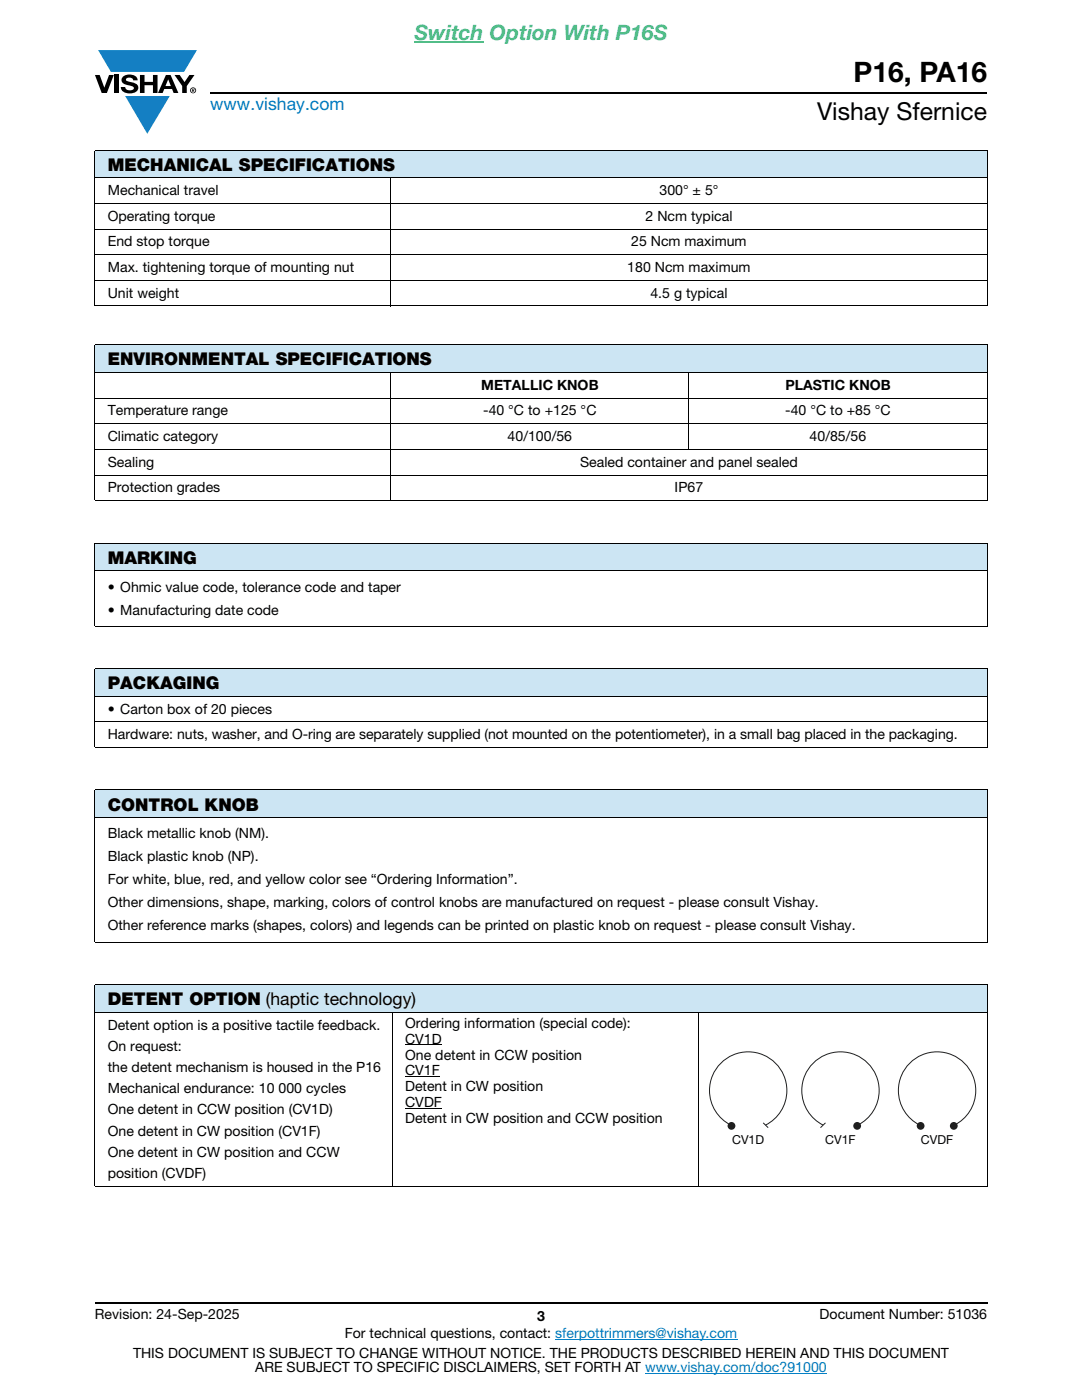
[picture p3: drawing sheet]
<svg xmlns="http://www.w3.org/2000/svg" width="216mm" height="279mm" viewBox="0 0 216 279" stroke-linecap="round" stroke-linejoin="round" font-family="sans-serif">
<defs><g id="words">
<text font-size="5.6" x="170.3" y="16.4">P16, PA16</text>
<text font-size="4.9" x="163" y="24">Vishay Sfernice</text>
<text font-size="4.2" fill="#4cbb84" x="82.7" y="8">Switch Option With P16S</text>
<text font-size="3.5" fill="#007ec4" x="42" y="21.9">www.vishay.com</text>
<g font-size="3.5">
<text x="21.5" y="34.1">MECHANICAL SPECIFICATIONS</text>
<text x="21.5" y="72.9">ENVIRONMENTAL SPECIFICATIONS</text>
<text x="21.5" y="112.5">MARKING</text>
<text x="21.5" y="137.6">PACKAGING</text>
<text x="21.5" y="161.8">CONTROL KNOB</text>
<text x="21.5" y="200.6">DETENT OPTION (haptic technology)</text>
</g>
<g font-size="2.8">
<text x="21.5" y="39">Mechanical travel</text>
<text x="131.6" y="39">300° ± 5°</text>
<text x="21.5" y="44.1">Operating torque</text>
<text x="128.8" y="44.1">2 Ncm typical</text>
<text x="21.5" y="49.2">End stop torque</text>
<text x="125.9" y="49.2">25 Ncm maximum</text>
<text x="21.5" y="59.4">Unit weight</text>
<text x="21.5" y="54.3">Max. tightening torque of mounting nut</text>
<text x="125.2" y="54.3">180 Ncm maximum</text>
<text x="129.8" y="59.4">4.5 g typical</text>
<text x="96" y="77.8">METALLIC KNOB</text>
<text x="156.7" y="77.8">PLASTIC KNOB</text>
<text x="21.5" y="82.9">Temperature range</text>
<text x="96.4" y="82.9">-40 °C to +125 °C</text>
<text x="156.7" y="82.9">-40 °C to +85 °C</text>
<text x="21.5" y="88">Climatic category</text>
<text x="101.3" y="88">40/100/56</text>
<text x="161.6" y="88">40/85/56</text>
<text x="21.5" y="93.2">Sealing</text>
<text x="115.7" y="93.2">Sealed container and panel sealed</text>
<text x="21.5" y="98.3">Protection grades</text>
<text x="134.6" y="98.3">IP67</text>
<text x="21.5" y="118">• Ohmic value code, tolerance code and taper</text>
<text x="21.5" y="122.6">• Manufacturing date code</text>
<text x="21.5" y="142.4">• Carton box of 20 pieces</text>
<text x="21.5" y="147.6">Hardware: nuts, washer, and O-ring are separately supplied (not mounted on the potentiometer), in a small bag placed in the packaging.</text>
<text x="21.5" y="167.3">Black metallic knob (NM).</text>
<text x="21.5" y="171.9">Black plastic knob (NP).</text>
<text x="21.5" y="176.5">For white, blue, red, and yellow color see “Ordering Information”.</text>
<text x="21.5" y="181.1">Other dimensions, shape, marking, colors of control knobs are manufactured on request - please consult Vishay.</text>
<text x="21.5" y="185.7">Other reference marks (shapes, colors) and legends can be printed on plastic knob on request - please consult Vishay.</text>
<text x="21.5" y="205.5">Detent option is a positive tactile feedback.</text>
<text x="21.5" y="209.7">On request:</text>
<text x="80.8" y="205.1">Ordering information (special code):</text>
<text x="80.8" y="208.3">CV1D</text>
<text x="21.5" y="213.9">the detent mechanism is housed in the P16</text>
<text x="80.8" y="211.5">One detent in CCW position</text>
<text x="80.8" y="214.6">CV1F</text>
<text x="21.5" y="218.2">Mechanical endurance: 10 000 cycles</text>
<text x="80.8" y="217.8">Detent in CW position</text>
<text x="80.8" y="221">CVDF</text>
<text x="21.5" y="222.4">One detent in CCW position (CV1D)</text>
<text x="21.5" y="226.6">One detent in CW position (CV1F)</text>
<text x="80.8" y="224.2">Detent in CW position and CCW position</text>
<text x="21.5" y="230.9">One detent in CW position and CCW</text>
<text x="21.5" y="235.1">position (CVDF)</text>
<text x="18.9" y="263.3">Revision: 24-Sep-2025</text>
<text x="107.2" y="263.6">3</text>
<text x="163.6" y="263.3">Document Number: 51036</text>
<text x="68.8" y="267.1">For technical questions, contact: sferpottrimmers@vishay.com</text>
<text x="26.5" y="271">THIS DOCUMENT IS SUBJECT TO CHANGE WITHOUT NOTICE. THE PRODUCTS DESCRIBED HEREIN AND THIS DOCUMENT</text>
<text x="50.9" y="273.8">ARE SUBJECT TO SPECIFIC DISCLAIMERS, SET FORTH AT www.vishay.com/doc?91000</text>
</g>
<g font-size="2.5" fill="#040503">
<text x="146.1" y="228.3">CV1D</text>
<text x="164.7" y="228.3">CV1F</text>
<text x="183.8" y="228.3">CVDF</text>
</g>
</g></defs>
<g fill="#147fc3">
<path d="M19.6 10h19.7l-2.6 4.3h-1.1h-13.5z"/>
<path d="M25 19.2h8.9l-4.5 7.5z"/>
</g>
<g fill="#000">
<path d="M18.9 15h1l.9 2.5 1-2.5h.9l-1.4 3.6h-1zM22.9 15h.9v3.6h-.9zM24.6 15.3a2.1 2.1 0 0 1 2.8 .3l.1 .4h-.9a.79 .79 0 0 0-.7-.5 .79 .79 0 0 0-.8 .4l.3 .3 1 .2a1.08 1.08 0 0 1 1.2 1 1.08 1.08 0 0 1-1.1 1.2 1.73 1.73 0 0 1-2.4-1.2h.9a.96 .96 0 0 0 .8 .6 .96 .96 0 0 0 .9-.4 1.31 1.31 0 0 0-1.2-.6 1.03 1.03 0 0 1-1.1-.6 1.03 1.03 0 0 1 .2-1.1zM27.9 15h.9v1.3h1.7v-1.3h.9v3.6h-.9v-1.6h-1.7v1.6h-.9zM34.8 15h1.1l.9 1.4 1-1.4h1l-1.5 2.2v1.4h-.9v-1.4z"/>
<path d="M33.6 15.9l.5 1.3h-1.1zM33.1 15l-1.6 3.6h1l.3-.8h1.5l.3 .8h1l-1.6-3.6z"/>
<path d="M38.4 17.8h.2v.2h-.2zM38.3 17.7v.7h.1v-.3l.4 .3-.2-.3 .2-.2-.1-.2z"/>
<path d="M38.1 18a.46 .46 0 0 1 .9 0 .46 .46 0 0 1-.9 0zM37.9 18a.6 .6 0 0 0 1.2 0 .6 .6 0 0 0-1.2 0z"/>
</g>
<path d="M42 18.6h155M18.9 260h178.1" fill="none" stroke="#000" stroke-width=".36"/>
<path d="M82.7 8.3h13.8" fill="none" stroke="#4cbb84" stroke-width=".21"/>
<path d="M110.8 267.3h36.3M128.7 274h36.3" fill="none" stroke="#007ec4" stroke-width=".2"/>
<g fill="#cce5f3">
<path d="M18.9 30h178.1v5.5h-178.1z"/>
<path d="M18.9 68.8h178.1v5.5h-178.1z"/>
<path d="M18.9 108.4h178.1v5.5h-178.1z"/>
<path d="M18.9 133.5h178.1v5.5h-178.1z"/>
<path d="M18.9 157.6h178.1v5.6h-178.1z"/>
<path d="M18.9 196.5h178.1v5.5h-178.1z"/>
</g>
<g fill="none" stroke="#000" stroke-width=".2">
<path d="M18.9 30h178.1M18.9 35.5h178.1M18.9 30.1v30.9M78 35.4v25.8M197 30.1v30.9M18.9 40.6h178.1M18.9 45.7h178.1M18.9 50.8h178.1M18.9 56h178.1M18.9 61.1h178.1M18.9 68.8h178.1M18.9 74.3h178.1"/>
<path d="M18.9 79.5h178.1M18.9 68.9v30.9M78 74.3v25.7M137.5 74.3v15.5M197 68.9v30.9M18.9 84.6h178.1M18.9 89.7h178.1M18.9 94.8h178.1M18.9 99.9h178.1M18.9 108.4h178.1M18.9 113.9h178.1M18.9 108.5v16.4"/>
<path d="M197 108.5v16.4M18.9 125h178.1M18.9 133.5h178.1M18.9 139h178.1M18.9 133.5v15.6M197 133.5v15.6M18.9 144.1h178.1M18.9 149.2h178.1M18.9 157.6h178.1M18.9 157.8v30.1M197 157.8v30.1M18.9 163.2h178.1"/>
<path d="M18.9 188h178.1M18.9 196.5h178.1M18.9 196.6v40.1M197 196.6v40.1M18.9 202h178.1M78.3 201.9v34.9M80.8 208.5h7.4M80.8 214.9h7M139.3 201.9v34.9M18.9 236.7h178.1M80.8 221.2h7.4"/>
</g>
<path d="M152.8 224.5a7.7 7.7 0 0 0 2.5-11.7 7.7 7.7 0 0 0-12 0 7.7 7.7 0 0 0 2.5 11.7" fill="none" stroke="#201d1e" stroke-width=".2"/>
<circle cx="146" cy="224.7" r=".78" fill="#201d1e"/>
<path d="M152.3 224.1l1 1M164.2 224.5a7.7 7.7 0 0 1-2.5-11.7 7.7 7.7 0 0 1 12 0 7.7 7.7 0 0 1-2.5 11.7" fill="none" stroke="#201d1e" stroke-width=".2"/>
<circle cx="171" cy="224.7" r=".78" fill="#201d1e"/>
<path d="M164.7 224.1l-1 1M183.5 224.5a7.7 7.7 0 0 1-2.5-11.7 7.7 7.7 0 0 1 12 0 7.7 7.7 0 0 1-2.5 11.7" fill="none" stroke="#201d1e" stroke-width=".2"/>
<g fill="#201d1e">
<circle cx="190.3" cy="224.7" r=".78"/>
<circle cx="183.7" cy="224.7" r=".78"/>
</g>
<use href="#words"/>
</svg>
